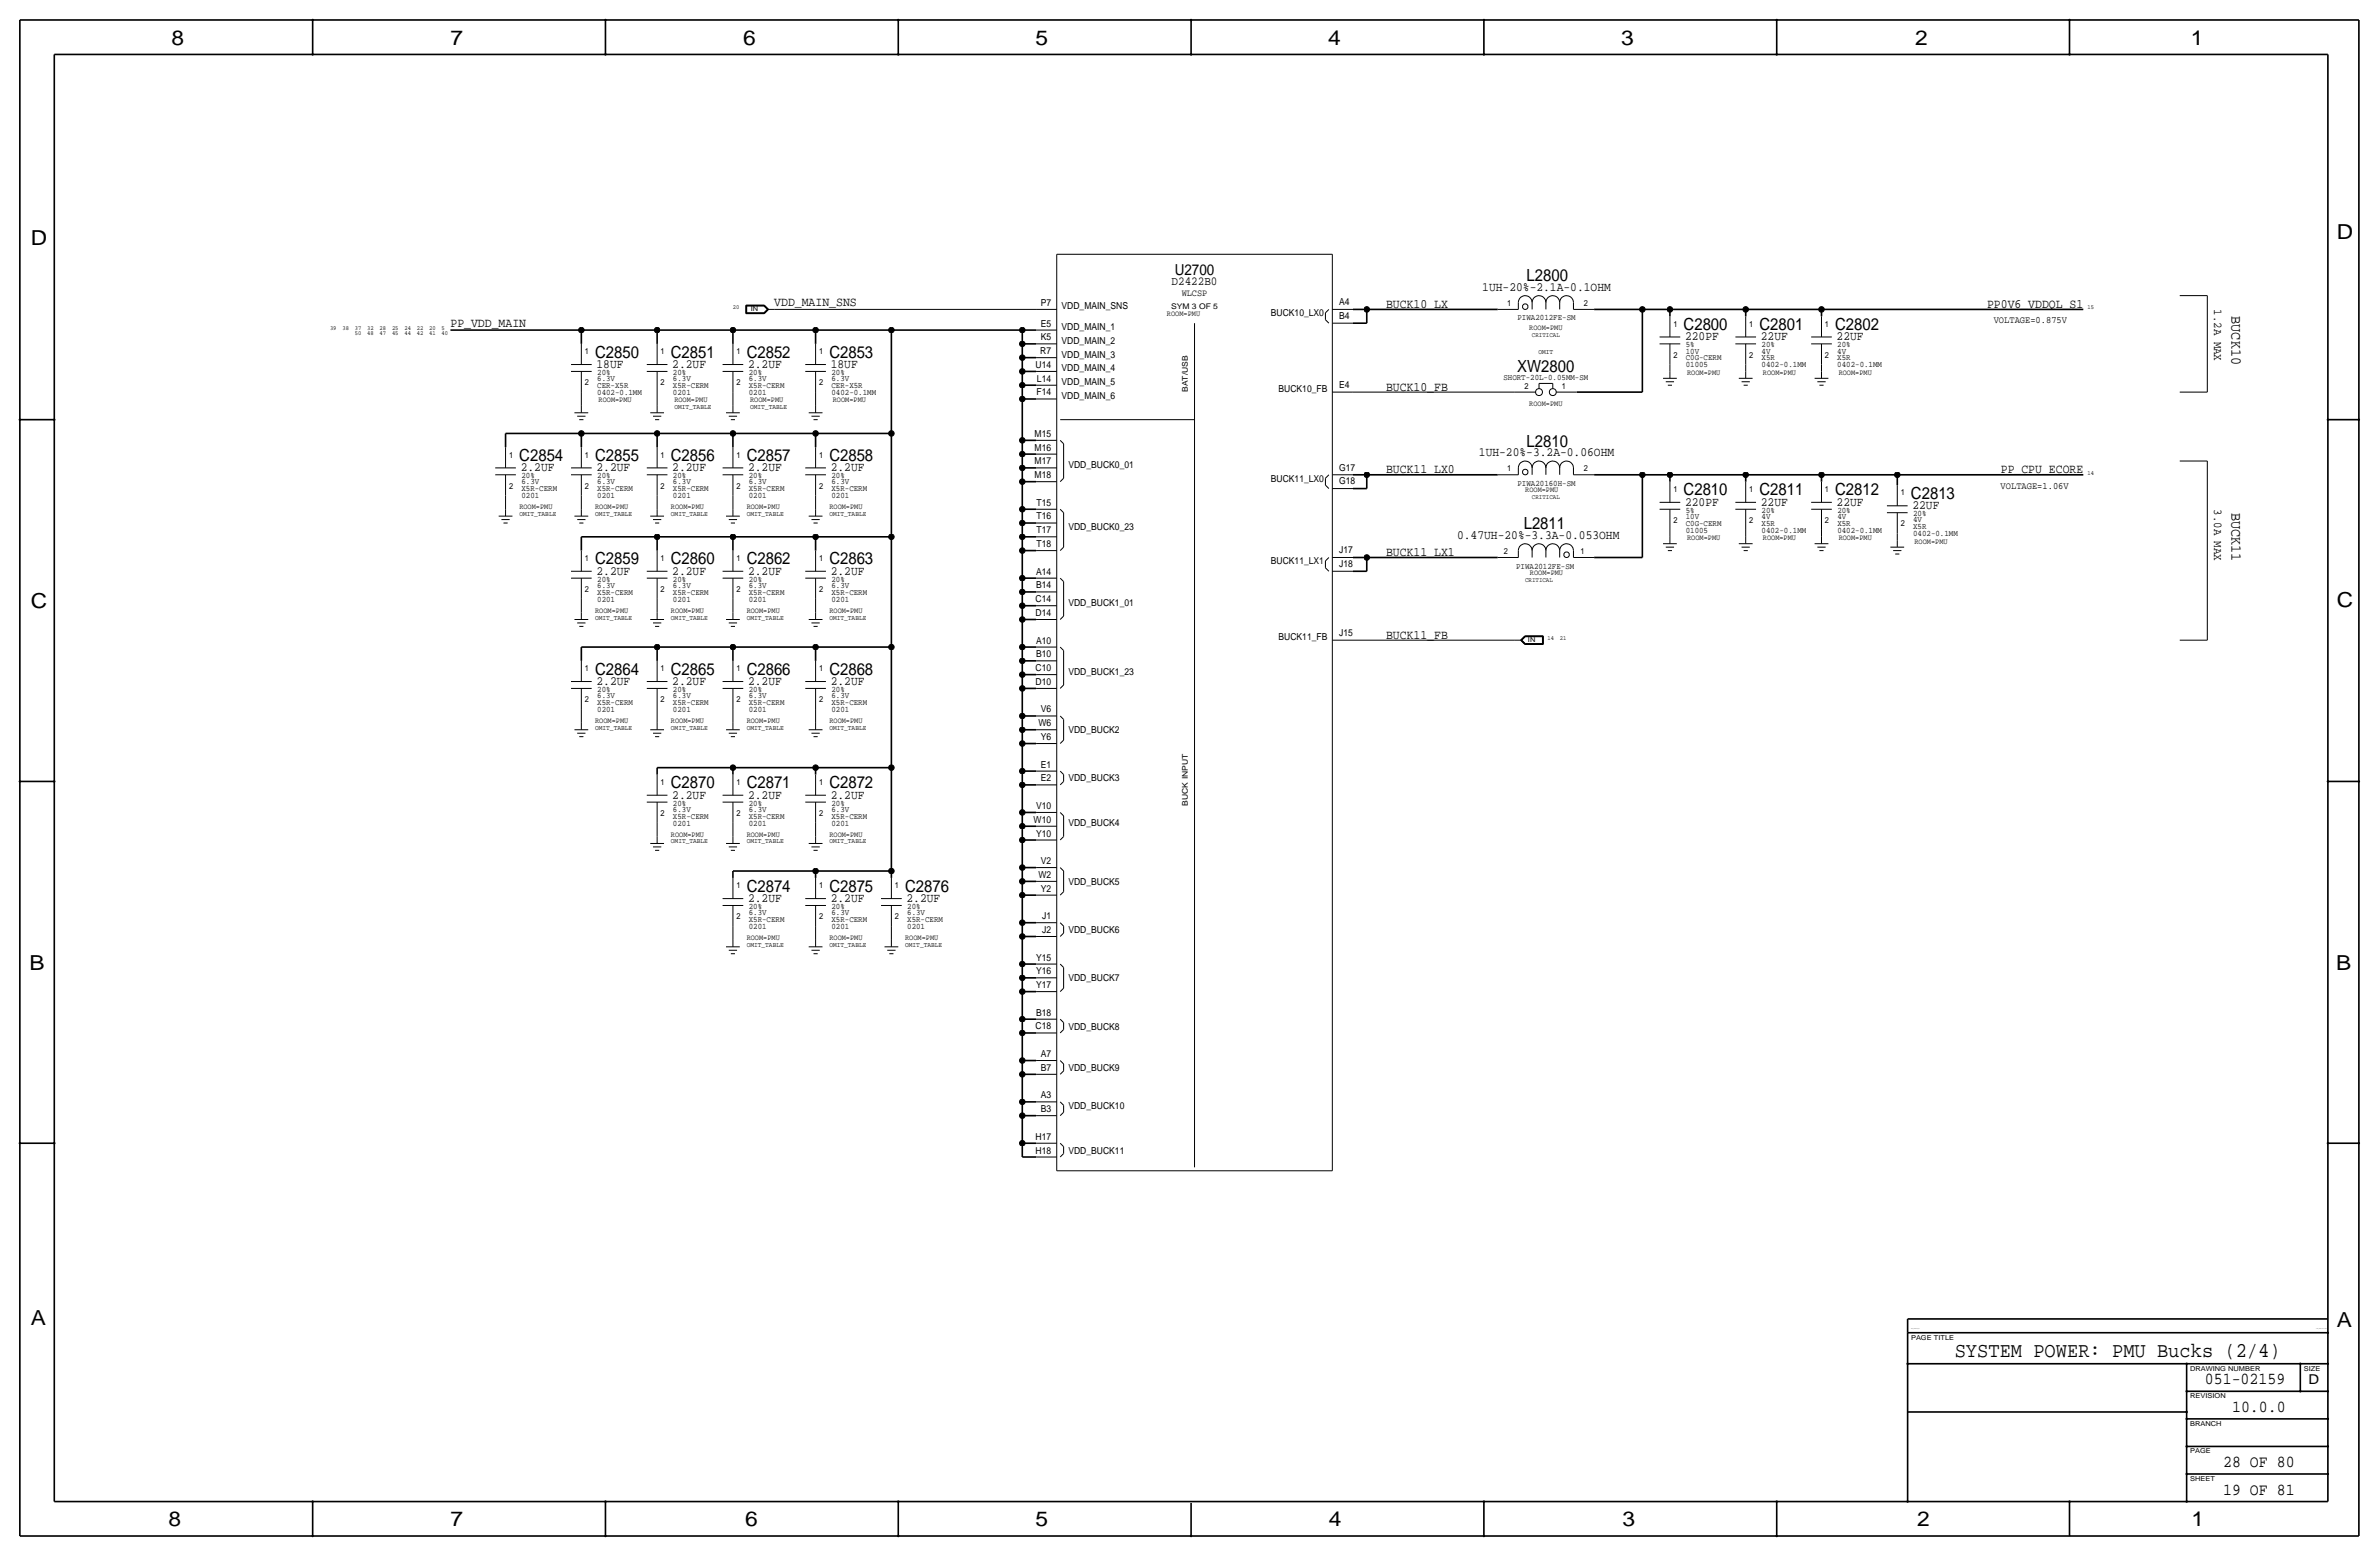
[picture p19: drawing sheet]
<svg xmlns="http://www.w3.org/2000/svg" width="877mm" height="574mm" viewBox="0 0 877 574" stroke-linecap="round" stroke-linejoin="round" font-family="sans-serif">
<defs><g id="words">
<text font-size="7.7" x="720.7" y="500.1">SYSTEM POWER: PMU Bucks (2/4)</text>
<g font-size="7.6">
<text x="63.2" y="16.5">8</text>
<text x="166.1" y="16.5">7</text>
<text x="274" y="16.5">6</text>
<text x="381.7" y="16.5">5</text>
<text x="489.7" y="16.5">4</text>
<text x="597.6" y="16.5">3</text>
<text x="706.1" y="16.5">2</text>
<text x="807.7" y="16.5">1</text>
<text x="861.5" y="88.1">D</text>
<text x="11.4" y="90.4">D</text>
<text x="11.4" y="224.3">C</text>
<text x="861.5" y="223.8">C</text>
<text x="10.8" y="357.6">B</text>
<text x="861.3" y="357.4">B</text>
<text x="11.3" y="488.4">A</text>
<text x="861.5" y="489.2">A</text>
<text x="62.2" y="562.6">8</text>
<text x="166" y="562.6">7</text>
<text x="274.8" y="562.6">6</text>
<text x="381.7" y="562.6">5</text>
<text x="489.9" y="562.6">4</text>
<text x="598.1" y="562.6">3</text>
<text x="706.8" y="562.6">2</text>
<text x="807.9" y="562.6">1</text>
</g>
<g font-size="6.2">
<text x="562.8" y="103.6">L2800</text>
<text x="620.7" y="121.7">C2800</text>
<text x="648.6" y="121.7">C2801</text>
<text x="676.6" y="121.7">C2802</text>
<text x="219.4" y="131.8">C2850</text>
<text x="247.3" y="131.8">C2851</text>
<text x="275.3" y="131.8">C2852</text>
<text x="305.8" y="131.8">C2853</text>
<text x="559.4" y="137.2">XW2800</text>
<text x="562.8" y="164.6">L2810</text>
<text x="191.5" y="169.9">C2854</text>
<text x="219.4" y="169.9">C2855</text>
<text x="247.3" y="169.9">C2856</text>
<text x="275.3" y="169.9">C2857</text>
<text x="305.8" y="169.9">C2858</text>
<text x="620.7" y="182.6">C2810</text>
<text x="648.6" y="182.6">C2811</text>
<text x="676.6" y="182.6">C2812</text>
<text x="704.5" y="183.9">C2813</text>
<text x="561.8" y="195.1">L2811</text>
<text x="219.4" y="208">C2859</text>
<text x="247.3" y="208">C2860</text>
<text x="275.3" y="208">C2862</text>
<text x="305.8" y="208">C2863</text>
<text x="219.4" y="248.7">C2864</text>
<text x="247.3" y="248.7">C2865</text>
<text x="275.3" y="248.7">C2866</text>
<text x="305.8" y="248.7">C2868</text>
<text x="247.3" y="290.6">C2870</text>
<text x="275.3" y="290.6">C2871</text>
<text x="305.8" y="290.6">C2872</text>
<text x="275.3" y="328.7">C2874</text>
<text x="305.8" y="328.7">C2875</text>
<text x="333.7" y="328.7">C2876</text>
<text x="812.9" y="510.3">051-02159</text>
<text x="822.9" y="520.4">10.0.0</text>
<text x="819.6" y="540.8">28 OF 80</text>
<text x="819.6" y="550.9">19 OF 81</text>
</g>
<g font-size="5.6">
<text x="433.1" y="101.3">U2700</text>
<text x="822.7" y="116.6" transform="rotate(90 822.7 116.6)">BUCK10</text>
<text x="822.7" y="189" transform="rotate(90 822.7 189)">BUCK11</text>
</g>
<text font-size="5" x="851.1" y="510.3">D</text>
<g font-size="4.7">
<text x="546.5" y="107.2">1UH-20%-2.1A-0.1OHM</text>
<text x="285.4" y="112.8">VDD_MAIN_SNS</text>
<text x="511" y="113.5">BUCK10_LX</text>
<text x="732.6" y="113.5">PP0V6_VDDQL_S1</text>
<text x="166.1" y="120.4">PP_VDD_MAIN</text>
<text x="621.2" y="125.5">220PF</text>
<text x="649.2" y="125.5">22UF</text>
<text x="677.1" y="125.5">22UF</text>
<text x="219.9" y="135.6">18UF</text>
<text x="247.9" y="135.6">2.2UF</text>
<text x="275.8" y="135.6">2.2UF</text>
<text x="306.3" y="135.6">18UF</text>
<text x="511" y="144">BUCK10_FB</text>
<text x="192" y="173.8">2.2UF</text>
<text x="219.9" y="173.8">2.2UF</text>
<text x="247.9" y="173.8">2.2UF</text>
<text x="275.8" y="173.8">2.2UF</text>
<text x="306.3" y="173.8">2.2UF</text>
<text x="545.2" y="168.2">1UH-20%-3.2A-0.06OHM</text>
<text x="511" y="174.5">BUCK11_LX0</text>
<text x="737.6" y="174.5">PP_CPU_ECORE</text>
<text x="621.2" y="186.4">220PF</text>
<text x="649.2" y="186.4">22UF</text>
<text x="677.1" y="186.4">22UF</text>
<text x="705.1" y="187.7">22UF</text>
<text x="537.2" y="198.6">0.47UH-20%-3.3A-0.053OHM</text>
<text x="511" y="205">BUCK11_LX1</text>
<text x="219.9" y="211.8">2.2UF</text>
<text x="247.9" y="211.8">2.2UF</text>
<text x="275.8" y="211.8">2.2UF</text>
<text x="306.3" y="211.8">2.2UF</text>
<text x="511" y="235.4">BUCK11_FB</text>
<text x="219.9" y="252.5">2.2UF</text>
<text x="247.9" y="252.5">2.2UF</text>
<text x="275.8" y="252.5">2.2UF</text>
<text x="306.3" y="252.5">2.2UF</text>
<text x="247.9" y="294.4">2.2UF</text>
<text x="275.8" y="294.4">2.2UF</text>
<text x="306.3" y="294.4">2.2UF</text>
<text x="275.8" y="332.5">2.2UF</text>
<text x="306.3" y="332.5">2.2UF</text>
<text x="334.2" y="332.5">2.2UF</text>
</g>
<text font-size="4.5" x="431.9" y="105.2">D2422B0</text>
<g font-size="4.4">
<text x="816.3" y="114" transform="rotate(90 816.3 114)">1.2A MAX</text>
<text x="816.3" y="187.7" transform="rotate(90 816.3 187.7)">3.0A MAX</text>
</g>
<g font-size="3.6">
<text x="735" y="119.1">VOLTAGE=0.875V</text>
<text x="737.6" y="180.1">VOLTAGE=1.06V</text>
</g>
<g font-size="3.5">
<text x="383.7" y="112.8">P7</text>
<text x="435.7" y="108.9">WLCSP</text>
<text x="493.7" y="112.5">A4</text>
<text x="391.4" y="114">VDD_MAIN_SNS</text>
<text x="468.5" y="116.6">BUCK10_LX0</text>
<text x="493.7" y="117.5">B4</text>
<text x="383.7" y="125.4">K5</text>
<text x="383.7" y="120.4">E5</text>
<text x="391.4" y="121.6">VDD_MAIN_1</text>
<text x="383.5" y="130.5">R7</text>
<text x="391.4" y="126.7">VDD_MAIN_2</text>
<text x="391.4" y="131.8">VDD_MAIN_3</text>
<text x="381.8" y="135.6">U14</text>
<text x="391.4" y="136.9">VDD_MAIN_4</text>
<text x="382.3" y="140.7">L14</text>
<text x="391.4" y="142">VDD_MAIN_5</text>
<text x="493.7" y="142.9">E4</text>
<text x="382.1" y="145.8">F14</text>
<text x="391.4" y="147">VDD_MAIN_6</text>
<text x="471.4" y="144.5">BUCK10_FB</text>
<text x="381.4" y="161">M15</text>
<text x="381.4" y="166.1">M16</text>
<text x="381.4" y="171.1">M17</text>
<text x="393.9" y="172.4">VDD_BUCK0_01</text>
<text x="493.7" y="173.4">G17</text>
<text x="381.4" y="176.2">M18</text>
<text x="468.5" y="177.5">BUCK11_LX0</text>
<text x="493.7" y="178.5">G18</text>
<text x="382.1" y="191.5">T16</text>
<text x="382.1" y="186.4">T15</text>
<text x="382.1" y="196.6">T17</text>
<text x="393.9" y="195.3">VDD_BUCK0_23</text>
<text x="382.1" y="201.6">T18</text>
<text x="493.7" y="203.9">J17</text>
<text x="468.5" y="208">BUCK11_LX1</text>
<text x="493.7" y="209">J18</text>
<text x="381.9" y="211.8">A14</text>
<text x="381.8" y="222">C14</text>
<text x="381.9" y="216.9">B14</text>
<text x="381.8" y="227">D14</text>
<text x="393.9" y="223.2">VDD_BUCK1_01</text>
<text x="381.9" y="237.2">A10</text>
<text x="471.4" y="236">BUCK11_FB</text>
<text x="493.7" y="234.4">J15</text>
<text x="381.9" y="242.3">B10</text>
<text x="381.8" y="247.4">C10</text>
<text x="393.9" y="248.6">VDD_BUCK1_23</text>
<text x="381.8" y="252.4">D10</text>
<text x="383.7" y="262.6">V6</text>
<text x="382.8" y="267.7">W6</text>
<text x="383.7" y="272.8">Y6</text>
<text x="393.9" y="270.2">VDD_BUCK2</text>
<text x="383.7" y="282.9">E1</text>
<text x="383.7" y="288">E2</text>
<text x="393.9" y="288">VDD_BUCK3</text>
<text x="381.9" y="298.2">V10</text>
<text x="381.1" y="303.2">W10</text>
<text x="393.9" y="304.5">VDD_BUCK4</text>
<text x="381.9" y="308.3">Y10</text>
<text x="382.8" y="323.6">W2</text>
<text x="383.7" y="318.5">V2</text>
<text x="383.7" y="328.7">Y2</text>
<text x="393.9" y="326.1">VDD_BUCK5</text>
<text x="384.2" y="338.8">J1</text>
<text x="384.2" y="343.9">J2</text>
<text x="393.9" y="343.9">VDD_BUCK6</text>
<text x="381.9" y="359.1">Y16</text>
<text x="381.9" y="354.1">Y15</text>
<text x="381.9" y="364.2">Y17</text>
<text x="393.9" y="361.7">VDD_BUCK7</text>
<text x="381.9" y="374.4">B18</text>
<text x="381.8" y="379.5">C18</text>
<text x="393.9" y="379.5">VDD_BUCK8</text>
<text x="383.7" y="389.6">A7</text>
<text x="383.7" y="394.7">B7</text>
<text x="393.9" y="394.7">VDD_BUCK9</text>
<text x="383.7" y="404.9">A3</text>
<text x="383.7" y="409.9">B3</text>
<text x="393.9" y="408.7">VDD_BUCK10</text>
<text x="381.8" y="425.2">H18</text>
<text x="381.8" y="420.1">H17</text>
<text x="393.9" y="425.2">VDD_BUCK11</text>
</g>
<g font-size="3.1">
<text x="555.7" y="112.8">1</text>
<text x="583.9" y="112.8">2</text>
<text x="559.5" y="118.1">PIWA2012FE-SM</text>
<text x="616.9" y="120.4">1</text>
<text x="644.9" y="120.4">1</text>
<text x="672.8" y="120.4">1</text>
<text x="215.6" y="130.6">1</text>
<text x="243.5" y="130.6">1</text>
<text x="271.5" y="130.6">1</text>
<text x="302" y="130.6">1</text>
<text x="616.9" y="131.8">2</text>
<text x="621.5" y="128">5%</text>
<text x="621.5" y="130.3">10V</text>
<text x="644.9" y="131.8">2</text>
<text x="649.4" y="130.3">4V</text>
<text x="649.4" y="128">20%</text>
<text x="672.8" y="131.8">2</text>
<text x="677.4" y="128">20%</text>
<text x="677.4" y="130.3">4V</text>
<text x="621.5" y="132.8">C0G-CERM</text>
<text x="621.5" y="135.4">01005</text>
<text x="649.4" y="135.4">0402-0.1MM</text>
<text x="649.4" y="132.8">X5R</text>
<text x="677.4" y="135.4">0402-0.1MM</text>
<text x="677.4" y="132.8">X5R</text>
<text x="215.6" y="142">2</text>
<text x="220.2" y="138.2">20%</text>
<text x="220.2" y="140.5">6.3V</text>
<text x="220.2" y="143">CER-X5R</text>
<text x="243.5" y="142">2</text>
<text x="248.1" y="138.2">20%</text>
<text x="248.1" y="143">X5R-CERM</text>
<text x="248.1" y="140.5">6.3V</text>
<text x="271.5" y="142">2</text>
<text x="276" y="138.2">20%</text>
<text x="276" y="140.5">6.3V</text>
<text x="276" y="143">X5R-CERM</text>
<text x="302" y="142">2</text>
<text x="306.5" y="138.2">20%</text>
<text x="306.5" y="143">CER-X5R</text>
<text x="306.5" y="140.5">6.3V</text>
<text x="554.3" y="140">SHORT-20L-0.05MM-SM</text>
<text x="562" y="143.5">2</text>
<text x="575.8" y="143.5">1</text>
<text x="220.2" y="145.5">0402-0.1MM</text>
<text x="248.1" y="145.5">0201</text>
<text x="276" y="145.5">0201</text>
<text x="306.5" y="145.5">0402-0.1MM</text>
<text x="187.7" y="168.7">1</text>
<text x="215.6" y="168.7">1</text>
<text x="243.5" y="168.7">1</text>
<text x="271.5" y="168.7">1</text>
<text x="302" y="168.7">1</text>
<text x="555.7" y="173.7">1</text>
<text x="583.9" y="173.7">2</text>
<text x="192.2" y="178.6">6.3V</text>
<text x="192.2" y="176.3">20%</text>
<text x="220.2" y="178.6">6.3V</text>
<text x="220.2" y="176.3">20%</text>
<text x="248.1" y="176.3">20%</text>
<text x="248.1" y="178.6">6.3V</text>
<text x="276" y="178.6">6.3V</text>
<text x="276" y="176.3">20%</text>
<text x="306.5" y="176.3">20%</text>
<text x="306.5" y="178.6">6.3V</text>
<text x="559.5" y="179.1">PIWA20160H-SM</text>
<text x="187.7" y="180.1">2</text>
<text x="192.2" y="181.1">X5R-CERM</text>
<text x="192.2" y="183.6">0201</text>
<text x="215.6" y="180.1">2</text>
<text x="220.2" y="181.1">X5R-CERM</text>
<text x="220.2" y="183.6">0201</text>
<text x="243.5" y="180.1">2</text>
<text x="248.1" y="183.6">0201</text>
<text x="248.1" y="181.1">X5R-CERM</text>
<text x="271.5" y="180.1">2</text>
<text x="276" y="181.1">X5R-CERM</text>
<text x="276" y="183.6">0201</text>
<text x="302" y="180.1">2</text>
<text x="306.5" y="183.6">0201</text>
<text x="306.5" y="181.1">X5R-CERM</text>
<text x="616.9" y="181.4">1</text>
<text x="644.9" y="181.4">1</text>
<text x="672.8" y="181.4">1</text>
<text x="700.7" y="182.6">1</text>
<text x="621.5" y="191.3">10V</text>
<text x="621.5" y="189">5%</text>
<text x="649.4" y="191.3">4V</text>
<text x="649.4" y="189">20%</text>
<text x="677.4" y="189">20%</text>
<text x="677.4" y="191.3">4V</text>
<text x="705.3" y="190.2">20%</text>
<text x="616.9" y="192.8">2</text>
<text x="621.5" y="196.3">01005</text>
<text x="621.5" y="193.8">C0G-CERM</text>
<text x="644.9" y="192.8">2</text>
<text x="649.4" y="196.3">0402-0.1MM</text>
<text x="649.4" y="193.8">X5R</text>
<text x="672.8" y="192.8">2</text>
<text x="677.4" y="196.3">0402-0.1MM</text>
<text x="677.4" y="193.8">X5R</text>
<text x="700.7" y="194.1">2</text>
<text x="705.3" y="197.6">0402-0.1MM</text>
<text x="705.3" y="195.1">X5R</text>
<text x="705.3" y="192.5">4V</text>
<text x="215.6" y="206.8">1</text>
<text x="243.5" y="206.8">1</text>
<text x="271.5" y="206.8">1</text>
<text x="302" y="206.8">1</text>
<text x="554.4" y="204.2">2</text>
<text x="558.9" y="209.5">PIWA2012FE-SM</text>
<text x="582.6" y="204.2">1</text>
<text x="220.2" y="214.4">20%</text>
<text x="248.1" y="214.4">20%</text>
<text x="276" y="214.4">20%</text>
<text x="306.5" y="214.4">20%</text>
<text x="215.6" y="218.2">2</text>
<text x="220.2" y="221.7">0201</text>
<text x="220.2" y="219.2">X5R-CERM</text>
<text x="220.2" y="216.7">6.3V</text>
<text x="243.5" y="218.2">2</text>
<text x="248.1" y="221.7">0201</text>
<text x="248.1" y="219.2">X5R-CERM</text>
<text x="248.1" y="216.7">6.3V</text>
<text x="271.5" y="218.2">2</text>
<text x="276" y="216.7">6.3V</text>
<text x="276" y="221.7">0201</text>
<text x="276" y="219.2">X5R-CERM</text>
<text x="302" y="218.2">2</text>
<text x="306.5" y="216.7">6.3V</text>
<text x="306.5" y="221.7">0201</text>
<text x="306.5" y="219.2">X5R-CERM</text>
<text x="215.6" y="247.4">1</text>
<text x="243.5" y="247.4">1</text>
<text x="271.5" y="247.4">1</text>
<text x="302" y="247.4">1</text>
<text x="220.2" y="255">20%</text>
<text x="220.2" y="257.3">6.3V</text>
<text x="248.1" y="255">20%</text>
<text x="248.1" y="257.3">6.3V</text>
<text x="276" y="257.3">6.3V</text>
<text x="276" y="255">20%</text>
<text x="306.5" y="255">20%</text>
<text x="306.5" y="257.3">6.3V</text>
<text x="215.6" y="258.8">2</text>
<text x="220.2" y="259.8">X5R-CERM</text>
<text x="220.2" y="262.4">0201</text>
<text x="243.5" y="258.8">2</text>
<text x="248.1" y="262.4">0201</text>
<text x="248.1" y="259.8">X5R-CERM</text>
<text x="271.5" y="258.8">2</text>
<text x="276" y="259.8">X5R-CERM</text>
<text x="276" y="262.4">0201</text>
<text x="302" y="258.8">2</text>
<text x="306.5" y="259.8">X5R-CERM</text>
<text x="306.5" y="262.4">0201</text>
<text x="243.5" y="289.3">1</text>
<text x="271.5" y="289.3">1</text>
<text x="302" y="289.3">1</text>
<text x="248.1" y="299.2">6.3V</text>
<text x="248.1" y="296.9">20%</text>
<text x="276" y="296.9">20%</text>
<text x="276" y="299.2">6.3V</text>
<text x="306.5" y="296.9">20%</text>
<text x="306.5" y="299.2">6.3V</text>
<text x="243.5" y="300.7">2</text>
<text x="248.1" y="301.8">X5R-CERM</text>
<text x="248.1" y="304.3">0201</text>
<text x="271.5" y="300.7">2</text>
<text x="276" y="301.8">X5R-CERM</text>
<text x="276" y="304.3">0201</text>
<text x="302" y="300.7">2</text>
<text x="306.5" y="301.8">X5R-CERM</text>
<text x="306.5" y="304.3">0201</text>
<text x="271.5" y="327.4">1</text>
<text x="302" y="327.4">1</text>
<text x="329.9" y="327.4">1</text>
<text x="276" y="335">20%</text>
<text x="306.5" y="335">20%</text>
<text x="334.5" y="335">20%</text>
<text x="271.5" y="338.8">2</text>
<text x="276" y="339.9">X5R-CERM</text>
<text x="276" y="337.3">6.3V</text>
<text x="302" y="338.8">2</text>
<text x="306.5" y="339.9">X5R-CERM</text>
<text x="306.5" y="337.3">6.3V</text>
<text x="329.9" y="338.8">2</text>
<text x="334.5" y="337.3">6.3V</text>
<text x="334.5" y="339.9">X5R-CERM</text>
<text x="276" y="342.4">0201</text>
<text x="306.5" y="342.4">0201</text>
<text x="334.5" y="342.4">0201</text>
</g>
<g font-size="2.9">
<text x="430.2" y="116.6">ROOM=PMU</text>
<text x="431.7" y="114">SYM 3 OF 5</text>
<text x="563.8" y="121.7">ROOM=PMU</text>
<text x="622" y="138.2">ROOM=PMU</text>
<text x="649.9" y="138.2">ROOM=PMU</text>
<text x="677.9" y="138.2">ROOM=PMU</text>
<text x="220.7" y="148.3">ROOM=PMU</text>
<text x="248.6" y="148.3">ROOM=PMU</text>
<text x="276.6" y="148.3">ROOM=PMU</text>
<text x="307" y="148.3">ROOM=PMU</text>
<text x="437.9" y="144.5" transform="rotate(-90 437.9 144.5)">BAT/USB</text>
<text x="563.8" y="149.6">ROOM=PMU</text>
<text x="562.3" y="181.4">ROOM=PMU</text>
<text x="191.5" y="187.7">ROOM=PMU</text>
<text x="219.4" y="187.7">ROOM=PMU</text>
<text x="247.3" y="187.7">ROOM=PMU</text>
<text x="275.3" y="187.7">ROOM=PMU</text>
<text x="305.8" y="187.7">ROOM=PMU</text>
<text x="622" y="199.1">ROOM=PMU</text>
<text x="649.9" y="199.1">ROOM=PMU</text>
<text x="677.9" y="199.1">ROOM=PMU</text>
<text x="705.8" y="200.4">ROOM=PMU</text>
<text x="564" y="211.8">ROOM=PMU</text>
<text x="219.4" y="225.8">ROOM=PMU</text>
<text x="247.3" y="225.8">ROOM=PMU</text>
<text x="275.3" y="225.8">ROOM=PMU</text>
<text x="305.8" y="225.8">ROOM=PMU</text>
<text x="219.4" y="266.4">ROOM=PMU</text>
<text x="247.3" y="266.4">ROOM=PMU</text>
<text x="275.3" y="266.4">ROOM=PMU</text>
<text x="305.8" y="266.4">ROOM=PMU</text>
<text x="437.9" y="296.9" transform="rotate(-90 437.9 296.9)">BUCK INPUT</text>
<text x="247.3" y="308.4">ROOM=PMU</text>
<text x="275.3" y="308.4">ROOM=PMU</text>
<text x="305.8" y="308.4">ROOM=PMU</text>
<text x="275.3" y="346.5">ROOM=PMU</text>
<text x="305.8" y="346.5">ROOM=PMU</text>
<text x="333.7" y="346.5">ROOM=PMU</text>
</g>
<g font-size="2.6">
<text x="567.2" y="130.6">OMIT</text>
<text x="248.6" y="150.9">OMIT_TABLE</text>
<text x="276.6" y="150.9">OMIT_TABLE</text>
<text x="191.5" y="190.2">OMIT_TABLE</text>
<text x="219.4" y="190.2">OMIT_TABLE</text>
<text x="247.3" y="190.2">OMIT_TABLE</text>
<text x="275.3" y="190.2">OMIT_TABLE</text>
<text x="305.8" y="190.2">OMIT_TABLE</text>
<text x="219.4" y="228.3">OMIT_TABLE</text>
<text x="247.3" y="228.3">OMIT_TABLE</text>
<text x="275.3" y="228.3">OMIT_TABLE</text>
<text x="305.8" y="228.3">OMIT_TABLE</text>
<text x="219.4" y="269">OMIT_TABLE</text>
<text x="247.3" y="269">OMIT_TABLE</text>
<text x="275.3" y="269">OMIT_TABLE</text>
<text x="305.8" y="269">OMIT_TABLE</text>
<text x="247.3" y="310.9">OMIT_TABLE</text>
<text x="275.3" y="310.9">OMIT_TABLE</text>
<text x="305.8" y="310.9">OMIT_TABLE</text>
<text x="275.3" y="349">OMIT_TABLE</text>
<text x="305.8" y="349">OMIT_TABLE</text>
<text x="333.7" y="349">OMIT_TABLE</text>
</g>
<g font-size="2.5">
<text x="276.8" y="114.8">IN</text>
<text x="563.3" y="236.7">IN</text>
<text x="704.5" y="493.8">PAGE TITLE</text>
<text x="807.4" y="505.2">DRAWING NUMBER</text>
<text x="849.3" y="505.2">SIZE</text>
<text x="807.4" y="515.4">REVISION</text>
<text x="807.4" y="525.5">BRANCH</text>
<text x="807.4" y="535.7">PAGE</text>
<text x="807.4" y="545.8">SHEET</text>
</g>
<g font-size="2.4">
<text x="564.8" y="124.2">CRITICAL</text>
<text x="564.8" y="183.9">CRITICAL</text>
<text x="562.2" y="214.4">CRITICAL</text>
</g>
<g font-size="2.3">
<text x="270.2" y="114">20</text>
<text x="769.6" y="114">15</text>
<text x="121.7" y="121.7">39</text>
<text x="126.2" y="121.7">38</text>
<text x="130.8" y="123.5">50</text>
<text x="130.8" y="121.7">37</text>
<text x="135.4" y="123.5">48</text>
<text x="135.4" y="121.7">32</text>
<text x="140" y="123.5">47</text>
<text x="140" y="121.7">28</text>
<text x="144.5" y="123.5">45</text>
<text x="144.5" y="121.7">25</text>
<text x="149.1" y="123.5">44</text>
<text x="149.1" y="121.7">24</text>
<text x="153.7" y="123.5">42</text>
<text x="153.7" y="121.7">22</text>
<text x="158.2" y="123.5">41</text>
<text x="158.2" y="121.7">20</text>
<text x="162.8" y="123.5">40</text>
<text x="162.8" y="121.7">5</text>
<text x="769.6" y="175">14</text>
<text x="570.5" y="236">14</text>
<text x="575.1" y="236">21</text>
</g>
<g font-size=".4">
<text x="704.5" y="490">SYNC_MASTER=sync</text>
<text x="853.9" y="490">SYNC_DATE=04/14/2017</text>
</g>
</g></defs>
<g fill="none" stroke="#000" stroke-width=".37">
<path d="M389.6 93.7v337.8zM389.6 93.7h101.6zM491.2 93.7v337.8zM275 112.5v3.1zM275 115.6h6.8zM275 112.5h6.8zM275.1 112.6v2.9zM275.1 115.5h6.6zM275.1 112.6h6.6zM275.2 112.7v2.7zM275.2 115.4h6.5zM275.2 112.7h6.5z"/>
<path d="M275.3 112.8h6.3zM275.3 112.8v2.5zM275.3 115.3h6.3zM281.6 112.8l1.3 1.2zM281.7 115.4l1.4-1.4zM281.7 112.7l1.4 1.3zM281.7 112.6l1.5 1.4zM281.7 115.5l1.5-1.5zM281.8 112.5l1.6 1.5zM281.8 115.6l1.6-1.6zM282.9 114h2.5zM282.9 114l-1.3 1.3z"/>
<path d="M285.4 114h96.6zM382 114h7.6zM440.4 119.1v311.2zM488.6 117.9l1.3 1.2zM488.6 115.3v2.6zM489.9 114l-1.3 1.3zM491.2 114h7.6zM491.2 119.1h7.6zM552.1 114h7.7zM559.8 111.5v2.5zM559.8 111.5a2.54 2.54 0 0 1 2.5-2.5 2.54 2.54 0 0 1 2.5 2.5 2.54 2.54 0 0 1 2.6-2.5 2.54 2.54 0 0 1 2.5 2.5 2.54 2.54 0 0 1 2.6-2.5 2.54 2.54 0 0 1 2.5 2.5 2.54 2.54 0 0 1 2.5-2.5 2.54 2.54 0 0 1 2.6 2.5M564.8 111.5v2.5z"/>
<path d="M569.9 111.5v2.5zM575 111.5v2.5zM580.1 114h7.6zM580.1 111.5v2.5zM615.6 116.6v7.6zM643.6 116.6v7.6zM671.5 116.6v7.6zM803.6 109h10.2zM813.8 109v35.5zM210.5 136.9h7.6zM210.5 134.4h7.6zM214.3 126.7v7.7z"/>
<path d="M214.3 136.9v7.6zM238.5 134.4h7.6zM238.5 136.9h7.6zM242.3 126.7v7.7zM242.3 136.9v7.6zM266.4 134.4h7.6zM266.4 136.9h7.6zM270.2 126.7v7.7zM270.2 136.9v7.6zM296.9 136.9h7.6zM296.9 134.4h7.6zM300.7 126.7v7.7z"/>
<path d="M300.7 136.9v7.6zM382 136.9h7.6zM382 126.7h7.6zM382 131.8h7.6zM382 121.7h7.6zM611.8 126.7h7.7zM611.8 124.2h7.7zM613.1 139.4h5.1zM615.6 134.4v2.5zM615.6 136.9v2.5zM615.6 126.7v7.7zM639.8 126.7h7.6z"/>
<path d="M639.8 124.2h7.6zM641 139.4h5.1zM643.6 134.4v2.5zM643.6 136.9v2.5zM643.6 126.7v7.7zM667.7 126.7h7.6zM667.7 124.2h7.6zM669 139.4h5.1zM671.5 134.4v2.5zM671.5 136.9v2.5zM671.5 126.7v7.7zM211.8 152.1h5.1z"/>
<path d="M212.8 153.4h3zM213.6 154.7h1.5zM214.3 144.5v5.1zM214.3 149.6v2.5zM239.7 152.1h5.1zM240.7 153.4h3.1zM241.5 154.7h1.5zM242.3 144.5v5.1zM242.3 149.6v2.5zM267.7 152.1h5zM268.7 153.4h3zM269.4 154.7h1.6z"/>
<path d="M270.2 144.5v5.1zM270.2 149.6v2.5zM298.1 152.1h5.1zM299.2 153.4h3zM299.9 154.7h1.5zM300.7 144.5v5.1zM300.7 149.6v2.5zM382 147.1h7.6zM382 142h7.6zM390.9 154.7h49.5zM491.2 144.5h7.6zM498.8 144.5h59.7z"/>
<path d="M558.5 144.5h7.6zM567.4 141.3h5.1zM567.4 141.3v2zM572.5 141.3v2zM573.7 144.5h7.7zM614.1 140.7h3.1zM614.9 142h1.5zM642.1 140.7h3zM642.8 142h1.5zM670 140.7h3.1zM670.8 142h1.5zM803.6 144.5h10.2z"/>
<path d="M182.6 175h7.6zM182.6 172.5h7.6zM186.4 164.8v7.7zM186.4 175v7.6zM210.5 175h7.6zM210.5 172.5h7.6zM214.3 164.8v7.7zM214.3 175v7.6zM238.5 172.5h7.6zM238.5 175h7.6zM242.3 164.8v7.7zM242.3 175v7.6z"/>
<path d="M266.4 172.5h7.6zM266.4 175h7.6zM270.2 164.8v7.7zM270.2 175v7.6zM296.9 175h7.6zM296.9 172.5h7.6zM300.7 164.8v7.7zM300.7 175v7.6zM382 162.3h7.6zM382 177.5h7.6zM382 167.4h7.6zM382 172.5h7.6z"/>
<path d="M390.9 162.3l1.2 1.3zM392.1 163.6v12.7zM392.1 176.3l-1.2 1.2zM488.6 178.8l1.3 1.3zM488.6 176.3l1.3-1.3zM488.6 176.3v2.5zM491.2 175h7.6zM552.1 175h7.7zM559.8 172.5v2.5zM559.8 172.5a2.54 2.54 0 0 1 2.5-2.6 2.54 2.54 0 0 1 2.5 2.6 2.54 2.54 0 0 1 2.6-2.6 2.54 2.54 0 0 1 2.5 2.6 2.54 2.54 0 0 1 2.6-2.6 2.54 2.54 0 0 1 2.5 2.6 2.54 2.54 0 0 1 2.5-2.6 2.54 2.54 0 0 1 2.6 2.6M564.8 172.5v2.5zM569.9 172.5v2.5z"/>
<path d="M575 172.5v2.5zM580.1 175h7.6zM580.1 172.5v2.5zM615.6 177.5v7.7zM643.6 177.5v7.7zM671.5 177.5v7.7zM699.5 178.8v7.6zM803.6 169.9h10.2zM813.8 169.9v66.1zM183.8 190.2h5.1zM184.9 191.5h3zM185.6 192.8h1.5z"/>
<path d="M186.4 182.6v5.1zM186.4 187.7v2.5zM211.8 190.2h5.1zM212.8 191.5h3zM213.6 192.8h1.5zM214.3 182.6v5.1zM214.3 187.7v2.5zM239.7 190.2h5.1zM240.7 191.5h3.1zM241.5 192.8h1.5zM242.3 182.6v5.1zM242.3 187.7v2.5z"/>
<path d="M267.7 190.2h5zM268.7 191.5h3zM269.4 192.8h1.6zM270.2 182.6v5.1zM270.2 187.7v2.5zM298.1 190.2h5.1zM299.2 191.5h3zM299.9 192.8h1.5zM300.7 182.6v5.1zM300.7 187.7v2.5zM382 197.9h7.6zM382 187.7h7.6z"/>
<path d="M382 192.8h7.6zM390.9 187.7l1.2 1.3zM392.1 189v12.7zM491.2 180.1h7.6zM611.8 187.7h7.7zM611.8 185.2h7.7zM615.6 195.3v2.6zM615.6 197.9v2.5zM615.6 187.7v7.6zM639.8 187.7h7.6zM639.8 185.2h7.6zM643.6 195.3v2.6z"/>
<path d="M643.6 197.9v2.5zM643.6 187.7v7.6zM667.7 187.7h7.6zM667.7 185.2h7.6zM671.5 195.3v2.6zM671.5 187.7v7.6zM671.5 197.9v2.5zM695.7 186.4h7.6zM695.7 189h7.6zM699.5 196.6v2.5zM699.5 199.1v2.6zM699.5 189v7.6z"/>
<path d="M210.5 213.1h7.6zM210.5 210.6h7.6zM214.3 202.9v7.7zM214.3 213.1v7.6zM238.5 210.6h7.6zM238.5 213.1h7.6zM242.3 202.9v7.7zM242.3 213.1v7.6zM266.4 210.6h7.6zM266.4 213.1h7.6zM270.2 202.9v7.7zM270.2 213.1v7.6z"/>
<path d="M296.9 213.1h7.6zM296.9 210.6h7.6zM300.7 202.9v7.7zM300.7 213.1v7.6zM382 218.2h7.6zM382 213.1h7.6zM382 202.9h7.6zM390.9 213.1l1.2 1.3zM392.1 201.7l-1.2 1.2zM392.1 214.4v12.7zM488.6 209.3l1.3 1.3zM488.6 206.8v2.5z"/>
<path d="M488.6 206.8l1.3-1.3zM491.2 205.5h7.6zM491.2 210.6h7.6zM552.1 205.5h7.7zM559.8 202.9v2.6zM559.8 202.9a2.54 2.54 0 0 1 2.5-2.5 2.54 2.54 0 0 1 2.5 2.5 2.54 2.54 0 0 1 2.6-2.5 2.54 2.54 0 0 1 2.5 2.5 2.54 2.54 0 0 1 2.6-2.5 2.54 2.54 0 0 1 2.5 2.5 2.54 2.54 0 0 1 2.5-2.5 2.54 2.54 0 0 1 2.6 2.5M564.8 202.9v2.6zM569.9 202.9v2.6zM575 202.9v2.6zM580.1 205.5h7.6zM580.1 202.9v2.6zM613.1 200.4h5.1z"/>
<path d="M614.1 201.7h3.1zM614.9 202.9h1.5zM641 200.4h5.1zM642.1 201.7h3zM642.8 202.9h1.5zM669 200.4h5.1zM670 201.7h3.1zM670.8 202.9h1.5zM696.9 201.7h5.1zM697.9 202.9h3.1zM698.7 204.2h1.5zM211.8 228.3h5.1z"/>
<path d="M212.8 229.6h3zM213.6 230.9h1.5zM214.3 220.7v5.1zM214.3 225.8v2.5zM239.7 228.3h5.1zM240.7 229.6h3.1zM241.5 230.9h1.5zM242.3 220.7v5.1zM242.3 225.8v2.5zM267.7 228.3h5zM268.7 229.6h3zM269.4 230.9h1.6z"/>
<path d="M270.2 220.7v5.1zM270.2 225.8v2.5zM298.1 228.3h5.1zM299.2 229.6h3zM299.9 230.9h1.5zM300.7 220.7v5.1zM300.7 225.8v2.5zM382 238.5h7.6zM382 228.3h7.6zM382 223.3h7.6zM390.9 238.5l1.2 1.3zM392.1 227.1l-1.2 1.2z"/>
<path d="M392.1 239.8v12.7zM491.2 236h7.6zM498.8 236h59.7zM558.5 236h2.5zM560.6 236l1.6 1.5zM560.6 236l1.6-1.6zM560.7 236l1.5-1.5zM560.7 236l1.5 1.4zM560.9 236l1.4 1.3zM561 236l1.3 1.2zM561 236l1.3-1.3zM562.2 234.4h6.8z"/>
<path d="M562.2 237.5h6.8zM562.2 237.4h6.7zM562.2 234.5h6.7zM562.3 237.3h6.5zM562.3 234.6l-1.4 1.4zM562.3 234.6h6.5zM562.3 234.7h6.4zM562.3 237.2h6.4zM568.7 234.7v2.5zM568.8 234.6v2.7zM568.9 234.5v2.9zM569 234.4v3.1z"/>
<path d="M803.6 236h10.2zM210.5 253.7h7.6zM210.5 251.2h7.6zM214.3 243.6v7.6zM214.3 253.7v7.7zM238.5 251.2h7.6zM238.5 253.7h7.6zM242.3 243.6v7.6zM242.3 253.7v7.7zM266.4 251.2h7.6zM266.4 253.7h7.6zM270.2 243.6v7.6z"/>
<path d="M270.2 253.7v7.7zM296.9 253.7h7.6zM296.9 251.2h7.6zM300.7 243.6v7.6zM300.7 253.7v7.7zM382 253.7h7.6zM382 243.6h7.6zM382 248.7h7.6zM392.1 252.5l-1.2 1.2zM211.8 269h5.1zM212.8 270.3h3zM213.6 271.5h1.5z"/>
<path d="M214.3 261.4v5zM214.3 266.4v2.6zM239.7 269h5.1zM240.7 270.3h3.1zM241.5 271.5h1.5zM242.3 261.4v5zM242.3 266.4v2.6zM267.7 269h5zM268.7 270.3h3zM269.4 271.5h1.6zM270.2 261.4v5zM270.2 266.4v2.6z"/>
<path d="M298.1 269h5.1zM299.2 270.3h3zM299.9 271.5h1.5zM300.7 261.4v5zM300.7 266.4v2.6zM382 269h7.6zM382 274.1h7.6zM382 263.9h7.6zM390.9 263.9l1.2 1.3zM392.1 265.2v7.6zM392.1 272.8l-1.2 1.3zM238.5 293.1h7.6z"/>
<path d="M238.5 295.7h7.6zM242.3 285.5v7.6zM242.3 295.7v7.6zM266.4 293.1h7.6zM266.4 295.7h7.6zM270.2 285.5v7.6zM270.2 295.7v7.6zM296.9 295.7h7.6zM296.9 293.1h7.6zM300.7 285.5v7.6zM300.7 295.7v7.6zM382 299.5h7.6z"/>
<path d="M382 289.3h7.6zM382 284.2h7.6zM390.9 284.2l1.2 1.3zM390.9 299.5l1.2 1.2zM392.1 285.5v2.5zM392.1 288l-1.2 1.3zM239.7 310.9h5.1zM240.7 312.2h3.1zM241.5 313.4h1.5zM242.3 303.3v5.1zM242.3 308.4v2.5zM267.7 310.9h5z"/>
<path d="M268.7 312.2h3zM269.4 313.4h1.6zM270.2 303.3v5.1zM270.2 308.4v2.5zM298.1 310.9h5.1zM299.2 312.2h3zM299.9 313.4h1.5zM300.7 303.3v5.1zM300.7 308.4v2.5zM382 319.8h7.6zM382 309.6h7.6zM382 304.5h7.6z"/>
<path d="M390.9 319.8l1.2 1.3zM392.1 308.4l-1.2 1.2zM392.1 300.7v7.7zM266.4 331.2h7.6zM266.4 333.8h7.6zM270.2 323.6v7.6zM270.2 333.8v7.6zM296.9 333.8h7.6zM296.9 331.2h7.6zM300.7 323.6v7.6zM300.7 333.8v7.6zM324.8 333.8h7.6z"/>
<path d="M324.8 331.2h7.6zM328.6 323.6v7.6zM328.6 333.8v7.6zM382 329.9h7.6zM382 324.9h7.6zM392.1 328.7l-1.2 1.2zM392.1 321.1v7.6zM267.7 349h5zM268.7 350.3h3zM269.4 351.5h1.6zM270.2 341.4v5.1zM270.2 346.5v2.5z"/>
<path d="M298.1 349h5.1zM299.2 350.3h3zM299.9 351.5h1.5zM300.7 341.4v5.1zM300.7 346.5v2.5zM326.1 349h5.1zM327.1 350.3h3zM327.9 351.5h1.5zM328.6 341.4v5.1zM328.6 346.5v2.5zM382 355.3h7.6zM382 340.1h7.6z"/>
<path d="M382 345.2h7.6zM390.9 340.1l1.2 1.3zM390.9 355.3l1.2 1.3zM392.1 341.4v2.5zM392.1 343.9l-1.2 1.3zM392.1 356.6v7.6zM382 375.7h7.6zM382 365.5h7.6zM382 360.4h7.6zM390.9 375.7l1.2 1.2zM392.1 364.2l-1.2 1.3zM392.1 379.5l-1.2 1.2z"/>
<path d="M392.1 376.9v2.6zM382 396h7.6zM382 390.9h7.6zM382 380.7h7.6zM390.9 390.9l1.2 1.3zM392.1 392.2v2.5zM392.1 394.7l-1.2 1.3zM382 411.2h7.6zM382 406.1h7.6zM390.9 406.1l1.2 1.3zM392.1 407.4v2.6zM392.1 410l-1.2 1.2z"/>
<path d="M382 421.4h7.6zM382 426.5h7.6zM389.6 431.5h101.6zM390.9 421.4l1.2 1.3zM392.1 425.2l-1.2 1.3zM392.1 422.7v2.5z"/>
<circle cx="562.3" cy="113" r="1.02"/>
<circle cx="567.4" cy="144.5" r="1.28"/>
<circle cx="572.5" cy="144.5" r="1.28"/>
<circle cx="562.3" cy="174" r="1.02"/>
<circle cx="577.5" cy="204.5" r="1.02"/>
</g>
<g fill="none" stroke="#000" stroke-width=".6" stroke-linecap="butt">
<path d="M7.3 7.4v558.8zM7.3 7.4h862.3zM115.3 7.4v12.7zM223.2 7.4v12.7zM331.2 7.4v12.7zM439.1 7.4v12.7zM547.1 7.4v12.7zM655 7.4v12.7zM763 7.4v12.7zM869.6 7.4v558.8zM20 20.1v533.4zM20 20.1h838.2z"/>
<path d="M858.2 20.1v533.4zM498.8 114h5.1zM498.8 119.1h5.1zM503.9 114h48.2zM503.9 114v5.1zM587.7 114h17.8zM605.5 114v30.5zM605.5 114h10.1zM615.6 114h28zM615.6 114v2.6zM643.6 114v2.6zM643.6 114h27.9z"/>
<path d="M671.5 114h96.5zM671.5 114v2.6zM166.1 121.7h48.2zM214.3 121.7h28zM214.3 121.7v5zM242.3 121.7h27.9zM242.3 121.7v5zM270.2 121.7h30.5zM270.2 121.7v5zM300.7 121.7h27.9zM300.7 121.7v5zM328.6 121.7v38.1z"/>
<path d="M328.6 121.7h48.3zM376.9 121.7h5.1zM376.9 121.7v5zM376.9 126.7h5.1zM376.9 126.7v5.1zM376.9 131.8h5.1zM376.9 131.8v5.1zM376.9 136.9h5.1zM376.9 136.9v5.1zM7.3 154.7h12.7zM186.4 159.8h27.9zM186.4 159.8v5z"/>
<path d="M214.3 159.8h28zM214.3 159.8v5zM242.3 159.8h27.9zM242.3 159.8v5zM270.2 159.8h30.5zM270.2 159.8v5zM300.7 159.8h27.9zM300.7 159.8v5zM328.6 159.8v38.1zM376.9 142h5.1zM376.9 142v5.1zM376.9 147.1h5.1z"/>
<path d="M376.9 147.1v15.2zM581.4 144.5h24.1zM858.2 154.7h11.4zM376.9 162.3h5.1zM376.9 162.3v5.1zM376.9 167.4h5.1zM376.9 167.4v5.1zM376.9 172.5h5.1zM376.9 172.5v5zM376.9 177.5h5.1zM376.9 177.5v10.2zM498.8 175h5.1z"/>
<path d="M503.9 175h48.2zM503.9 175v5.1zM587.7 175h17.8zM605.5 175v30.5zM605.5 175h10.1zM615.6 175h28zM615.6 175v2.5zM643.6 175h27.9zM643.6 175v2.5zM671.5 175h28zM671.5 175v2.5zM699.5 175h68.5z"/>
<path d="M699.5 175v3.8zM214.3 197.9h28zM214.3 197.9v5zM242.3 197.9h27.9zM242.3 197.9v5zM270.2 197.9h30.5zM270.2 197.9v5zM300.7 197.9h27.9zM300.7 197.9v5zM328.6 197.9v40.6zM376.9 187.7h5.1zM376.9 187.7v5.1z"/>
<path d="M376.9 192.8h5.1zM376.9 192.8v5.1zM376.9 197.9h5.1zM376.9 197.9v5zM498.8 180.1h5.1zM376.9 202.9h5.1zM376.9 202.9v10.2zM376.9 213.1h5.1zM376.9 213.1v5.1zM376.9 218.2h5.1zM376.9 218.2v5.1zM498.8 210.6h5.1z"/>
<path d="M498.8 205.5h5.1zM503.9 205.5v5.1zM503.9 205.5h48.2zM587.7 205.5h17.8zM214.3 238.5h28zM214.3 238.5v5.1zM242.3 238.5h27.9zM242.3 238.5v5.1zM270.2 238.5h30.5zM270.2 238.5v5.1zM300.7 238.5h27.9zM300.7 238.5v5.1z"/>
<path d="M328.6 238.5v44.5zM376.9 223.3h5.1zM376.9 223.3v5zM376.9 228.3h5.1zM376.9 228.3v10.2zM376.9 238.5h5.1zM376.9 238.5v5.1zM376.9 243.6h5.1zM376.9 243.6v5.1zM376.9 248.7h5.1zM376.9 248.7v5zM376.9 253.7h5.1z"/>
<path d="M376.9 253.7v10.2zM376.9 263.9h5.1zM376.9 263.9v5.1zM376.9 269h5.1zM376.9 269v5.1zM376.9 274.1h5.1zM376.9 274.1v10.1zM7.3 288h12.7zM242.3 283h27.9zM242.3 283v2.5zM270.2 283v2.5zM270.2 283h30.5z"/>
<path d="M300.7 283h27.9zM300.7 283v2.5zM328.6 283v38.1zM376.9 284.2h5.1zM376.9 284.2v5.1zM376.9 289.3h5.1zM376.9 289.3v10.2zM376.9 299.5h5.1zM376.9 299.5v5zM858.2 288h11.4zM376.9 304.5h5.1zM376.9 304.5v5.1z"/>
<path d="M376.9 309.6h5.1zM376.9 309.6v10.2zM376.9 319.8h5.1zM376.9 319.8v5.1zM270.2 321.1v2.5zM270.2 321.1h30.5zM300.7 321.1v2.5zM300.7 321.1h27.9zM328.6 321.1v2.5zM376.9 324.9h5.1zM376.9 324.9v5zM376.9 329.9h5.1z"/>
<path d="M376.9 329.9v10.2zM376.9 340.1h5.1zM376.9 340.1v5.1zM376.9 345.2h5.1zM376.9 345.2v10.1zM376.9 355.3h5.1zM376.9 355.3v5.1zM376.9 360.4h5.1zM376.9 360.4v5.1zM376.9 365.5h5.1zM376.9 365.5v10.2zM376.9 375.7h5.1z"/>
<path d="M376.9 375.7v5zM376.9 380.7h5.1zM376.9 380.7v10.2zM376.9 390.9h5.1zM376.9 390.9v5.1zM376.9 396h5.1zM376.9 396v10.1zM376.9 406.1h5.1zM376.9 406.1v5.1zM376.9 411.2h5.1zM376.9 411.2v10.2zM7.3 421.4h12.7z"/>
<path d="M376.9 421.4h5.1zM376.9 421.4v5.1zM376.9 426.5h5.1zM858.2 421.4h11.4zM703.3 491.2h154.9zM703.3 486.2v5zM703.3 486.2h154.9zM703.3 491.2v62.3zM703.3 502.7h154.9zM806.1 502.7v50.8zM806.1 512.8h52.1zM848.1 502.7v10.1z"/>
<path d="M703.3 520.4h102.8zM806.1 533.1h52.1zM806.1 523h52.1zM20 553.5h838.2zM115.3 553.5v12.7zM223.2 553.5v12.7zM331.2 553.5v12.7zM439.1 554v12.2zM547.1 553.5v12.7zM655 553.5v12.7zM763 553.5v12.7zM806.1 543.3h52.1z"/>
<path d="M7.3 566.2h862.3z"/>
</g>
<g fill="#000" stroke="#000" stroke-width=".37">
<path d="M115.1 7.2h.4v.3h-.4zM115.1 19.9h.4v.3h-.4zM223 7.2h.4v.3h-.4zM223 19.9h.4v.3h-.4zM331 19.9h.4v.3h-.4zM331 7.2h.4v.3h-.4zM438.9 7.2h.4v.3h-.4zM438.9 19.9h.4v.3h-.4zM546.9 7.2h.4v.3h-.4zM546.9 19.9h.4v.3h-.4zM654.8 19.9h.4v.3h-.4zM654.8 7.2h.4v.3h-.4z"/>
<path d="M762.8 19.9h.4v.3h-.4zM762.8 7.2h.4v.3h-.4zM7.1 154.5h.4v.4h-.4zM19.8 154.5h.4v.4h-.4zM858 154.5h.4v.4h-.4zM869.5 154.5h.3v.4h-.3zM7.1 287.9h.4v.3h-.4zM19.8 287.9h.4v.3h-.4zM858 287.9h.4v.3h-.4zM869.5 287.9h.3v.3h-.3zM7.1 421.2h.4v.4h-.4zM19.8 421.2h.4v.4h-.4z"/>
<path d="M858 421.2h.4v.4h-.4zM869.5 421.2h.3v.4h-.3zM858 491.1h.4v.3h-.4zM703.1 502.5h.4v.3h-.4zM806 502.5h.3v.3h-.3zM806 512.7h.3v.3h-.3zM847.9 512.7h.3v.3h-.3zM847.9 502.5h.3v.3h-.3zM858 502.5h.4v.3h-.4zM858 512.7h.4v.3h-.4zM806 520.3h.3v.3h-.3zM806 522.8h.3v.4h-.3z"/>
<path d="M806 533h.3v.3h-.3zM858 522.8h.4v.4h-.4zM858 533h.4v.3h-.4zM115.1 553.3h.4v.3h-.4zM223 553.3h.4v.3h-.4zM331 553.3h.4v.3h-.4zM546.9 553.3h.4v.3h-.4zM654.8 553.3h.4v.3h-.4zM703.1 553.3h.4v.3h-.4zM762.8 553.3h.4v.3h-.4zM806 543.1h.3v.4h-.3zM806 553.3h.3v.3h-.3z"/>
<path d="M858 543.1h.4v.4h-.4zM115.1 566h.4v.3h-.4zM223 566h.4v.3h-.4zM331 566h.4v.3h-.4zM438.9 566h.4v.3h-.4zM546.9 566h.4v.3h-.4zM654.8 566h.4v.3h-.4z"/>
<circle cx="503.9" cy="114" r="1.02"/>
<circle cx="605.5" cy="114" r="1.02"/>
<circle cx="615.6" cy="114" r="1.02"/>
<circle cx="643.6" cy="114" r="1.02"/>
<circle cx="671.5" cy="114" r="1.02"/>
<circle cx="214.3" cy="121.7" r="1.02"/>
<circle cx="242.3" cy="121.7" r="1.02"/>
<circle cx="270.2" cy="121.7" r="1.02"/>
<circle cx="300.7" cy="121.7" r="1.02"/>
<circle cx="328.6" cy="121.7" r="1.02"/>
<circle cx="376.9" cy="136.9" r="1.02"/>
<circle cx="376.9" cy="126.7" r="1.02"/>
<circle cx="376.9" cy="131.8" r="1.02"/>
<circle cx="376.9" cy="121.7" r="1.02"/>
<circle cx="214.3" cy="159.8" r="1.02"/>
<circle cx="242.3" cy="159.8" r="1.02"/>
<circle cx="270.2" cy="159.8" r="1.02"/>
<circle cx="300.7" cy="159.8" r="1.02"/>
<circle cx="328.6" cy="159.8" r="1.02"/>
<circle cx="376.9" cy="142" r="1.02"/>
<circle cx="376.9" cy="147.1" r="1.02"/>
<circle cx="376.9" cy="162.3" r="1.02"/>
<circle cx="376.9" cy="177.5" r="1.02"/>
<circle cx="376.9" cy="172.5" r="1.02"/>
<circle cx="376.9" cy="167.4" r="1.02"/>
<circle cx="503.9" cy="175" r="1.02"/>
<circle cx="605.5" cy="175" r="1.02"/>
<circle cx="615.6" cy="175" r="1.02"/>
<circle cx="643.6" cy="175" r="1.02"/>
<circle cx="671.5" cy="175" r="1.02"/>
<circle cx="699.5" cy="175" r="1.02"/>
<circle cx="242.3" cy="197.9" r="1.02"/>
<circle cx="270.2" cy="197.9" r="1.02"/>
<circle cx="300.7" cy="197.9" r="1.02"/>
<circle cx="328.6" cy="197.9" r="1.02"/>
<circle cx="376.9" cy="197.9" r="1.02"/>
<circle cx="376.9" cy="192.8" r="1.02"/>
<circle cx="376.9" cy="187.7" r="1.02"/>
<circle cx="376.9" cy="218.2" r="1.02"/>
<circle cx="376.9" cy="213.1" r="1.02"/>
<circle cx="376.9" cy="202.9" r="1.02"/>
<circle cx="503.9" cy="205.5" r="1.02"/>
<circle cx="242.3" cy="238.5" r="1.02"/>
<circle cx="270.2" cy="238.5" r="1.02"/>
<circle cx="300.7" cy="238.5" r="1.02"/>
<circle cx="328.6" cy="238.5" r="1.02"/>
<circle cx="376.9" cy="238.5" r="1.02"/>
<circle cx="376.9" cy="228.3" r="1.02"/>
<circle cx="376.9" cy="223.3" r="1.02"/>
<circle cx="376.9" cy="253.7" r="1.02"/>
<circle cx="376.9" cy="248.7" r="1.02"/>
<circle cx="376.9" cy="243.6" r="1.02"/>
<circle cx="376.9" cy="274.1" r="1.02"/>
<circle cx="376.9" cy="269" r="1.02"/>
<circle cx="376.9" cy="263.9" r="1.02"/>
<circle cx="270.2" cy="283" r="1.02"/>
<circle cx="300.7" cy="283" r="1.02"/>
<circle cx="328.6" cy="283" r="1.02"/>
<circle cx="376.9" cy="289.3" r="1.02"/>
<circle cx="376.9" cy="299.5" r="1.02"/>
<circle cx="376.9" cy="284.2" r="1.02"/>
<circle cx="376.9" cy="319.8" r="1.02"/>
<circle cx="376.9" cy="309.6" r="1.02"/>
<circle cx="376.9" cy="304.5" r="1.02"/>
<circle cx="300.7" cy="321.1" r="1.02"/>
<circle cx="328.6" cy="321.1" r="1.02"/>
<circle cx="376.9" cy="324.9" r="1.02"/>
<circle cx="376.9" cy="329.9" r="1.02"/>
<circle cx="376.9" cy="355.3" r="1.02"/>
<circle cx="376.9" cy="345.2" r="1.02"/>
<circle cx="376.9" cy="340.1" r="1.02"/>
<circle cx="376.9" cy="375.7" r="1.02"/>
<circle cx="376.9" cy="360.4" r="1.02"/>
<circle cx="376.9" cy="365.5" r="1.02"/>
<circle cx="376.9" cy="380.7" r="1.02"/>
<circle cx="376.9" cy="396" r="1.02"/>
<circle cx="376.9" cy="390.9" r="1.02"/>
<circle cx="376.9" cy="411.2" r="1.02"/>
<circle cx="376.9" cy="406.1" r="1.02"/>
<circle cx="376.9" cy="421.4" r="1.02"/>
</g>
<use href="#words"/>
</svg>
